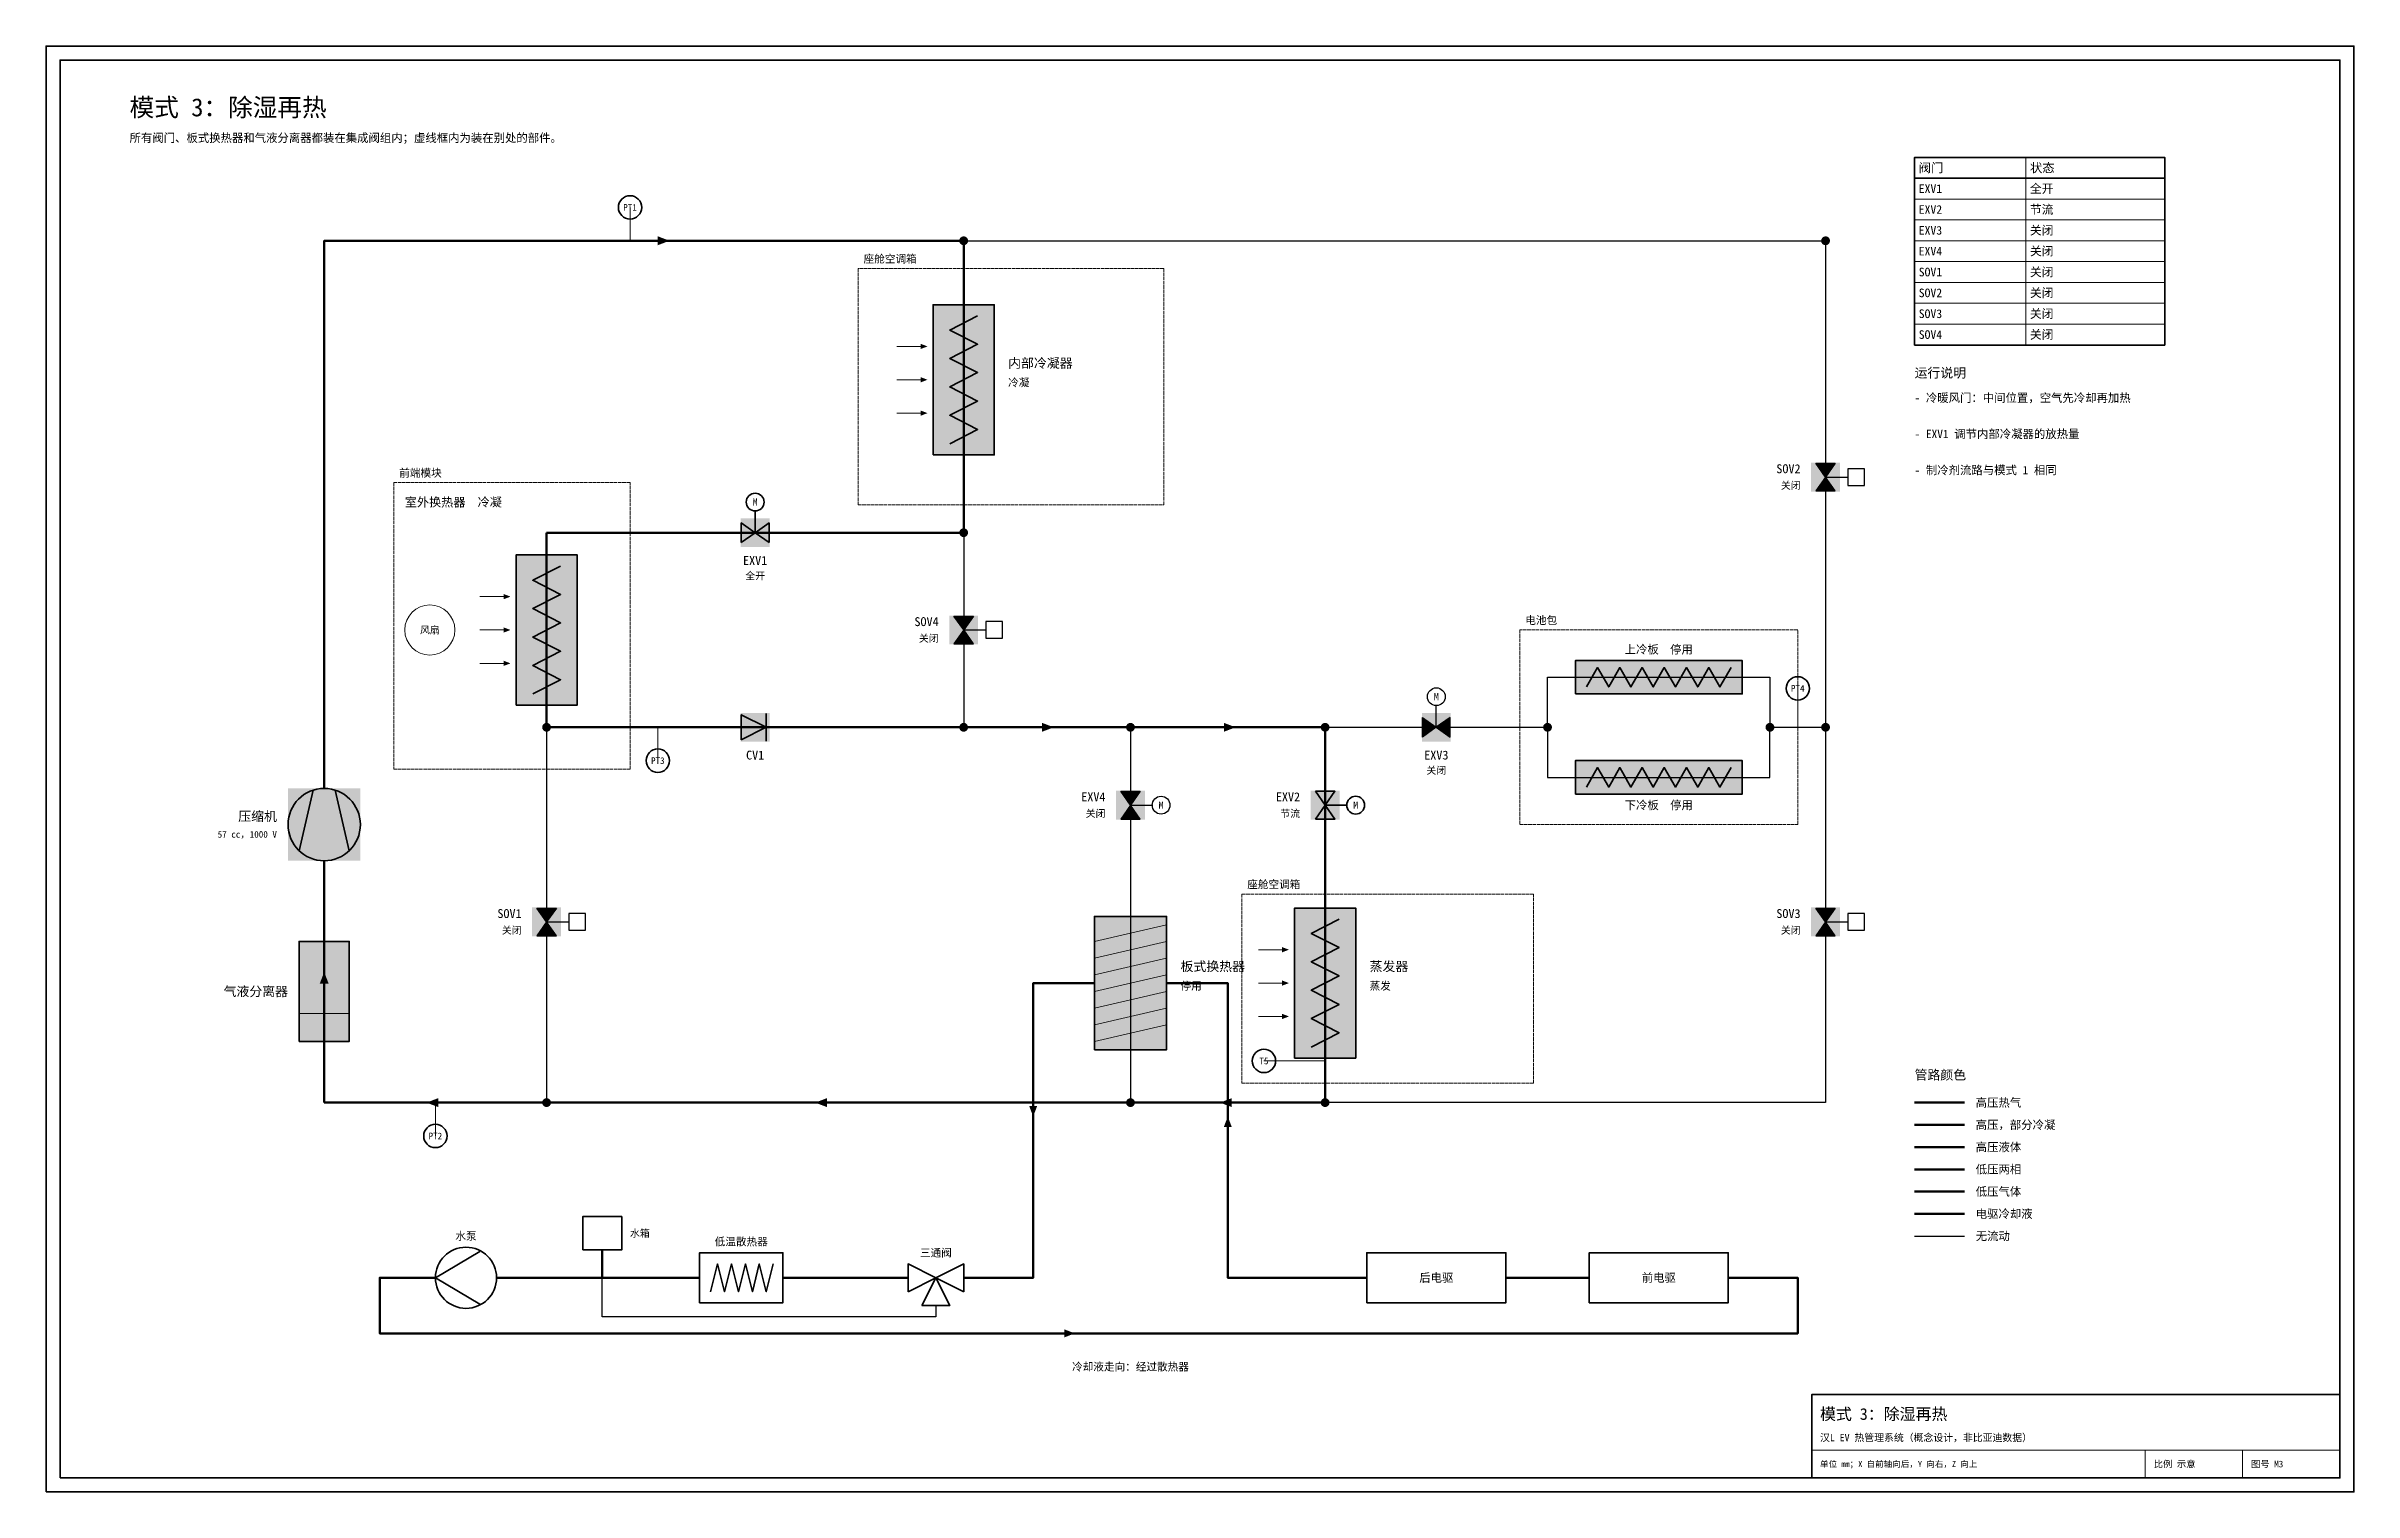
# Model space of a CAD drawing. Header units: millimetres. Extents: x 0 to 830, y 0 to 520.
import ezdxf
from ezdxf.enums import TextEntityAlignment as Align

# ---------------------------------------------------------------- set-up
doc = ezdxf.new("R2010")
doc.units = ezdxf.units.MM
doc.linetypes.add('DASHED', pattern=[1.524, 1.27, -0.254])
for name, color, linetype, lineweight, true_color in [('AIR', 7, 'Continuous', 18, 0x7878c8), ('BOUNDARY', 7, 'DASHED', 18, 0x828282), ('COOLANT', 7, 'Continuous', 50, 0x1e8c46), ('FRAME', 7, 'Continuous', 35, 0x3c3c3c), ('HP_2PH', 7, 'Continuous', 70, 0xc83caa), ('HP_GAS', 7, 'Continuous', 70, 0xcd2828), ('HP_LIQ', 7, 'Continuous', 70, 0xeb8214), ('LP_2PH', 7, 'Continuous', 70, 0x28a5c8), ('LP_GAS', 7, 'Continuous', 70, 0x2350be), ('OFF', 7, 'Continuous', 30, 0xafafaf), ('SYMBOL', 7, 'Continuous', 35, 0x141414), ('TEXT', 7, 'Continuous', 18, 0x141414), ('THIN', 7, 'Continuous', 13, 0x6e6e6e)]:
    doc.layers.add(name, color=color, linetype=linetype, lineweight=lineweight, true_color=true_color)
doc.styles.add('ZH', font='simsun.ttc')

msp = doc.modelspace()

# ---------------------------------------------------------------- texts
at = {"layer": 'AIR', "style": 'ZH'}
msp.add_text('风扇', height=2.6, dxfattribs=at).set_placement((138, 310), align=Align.MIDDLE_CENTER)
at = {"layer": 'BOUNDARY', "style": 'ZH'}
for s, p in [('座舱空调箱', (294, 443.5)), ('前端模块', (127, 366.5)), ('电池包', (532, 313.5)), ('座舱空调箱', (432, 218.5))]:
    msp.add_text(s, height=2.8, dxfattribs=at).set_placement(p, align=Align.MIDDLE_LEFT)
at = {"layer": 'COOLANT', "style": 'ZH'}
msp.add_text('冷却液走向：经过散热器', height=2.8, dxfattribs=at).set_placement((390, 45), align=Align.MIDDLE_CENTER)
at = {"layer": 'OFF', "style": 'ZH'}
for p in [(631, 362), (321, 307), (381, 244), (171, 202), (631, 202)]:
    msp.add_text('关闭', height=2.6, dxfattribs=at).set_placement(p, align=Align.MIDDLE_RIGHT)
for s, p in [('M', (500, 286)), ('关闭', (500, 259.5)), ('M', (401, 247))]:
    msp.add_text(s, height=2.6, dxfattribs=at).set_placement(p, align=Align.MIDDLE_CENTER)
at = {"layer": 'SYMBOL', "style": 'ZH'}
for p in [(255, 356), (471, 247)]:
    msp.add_text('M', height=2.6, dxfattribs=at).set_placement(p, align=Align.MIDDLE_CENTER)
at = {"layer": 'TEXT', "style": 'ZH'}
for s, height, p in [('模式 3：除湿再热', 6.5, (30, 498)), ('所有阀门、板式换热器和气液分离器都装在集成阀组内；虚线框内为装在别处的部件。', 3, (30, 487)), ('阀门', 3.255, (673.5, 476.25)), ('状态', 3.255, (713.5, 476.25)), ('EXV1', 3.1, (673.5, 468.75)), ('全开', 3.1, (713.5, 468.75)), ('EXV2', 3.1, (673.5, 461.25)), ('节流', 3.1, (713.5, 461.25)), ('EXV3', 3.1, (673.5, 453.75)), ('关闭', 3.1, (713.5, 453.75)), ('关闭', 3.1, (713.5, 446.25)), ('SOV1', 3.1, (673.5, 438.75)), ('EXV4', 3.1, (673.5, 446.25)), ('关闭', 3.1, (713.5, 438.75)), ('SOV2', 3.1, (673.5, 431.25)), ('关闭', 3.1, (713.5, 431.25)), ('SOV3', 3.1, (673.5, 423.75)), ('关闭', 3.1, (713.5, 423.75)), ('SOV4', 3.1, (673.5, 416.25)), ('关闭', 3.1, (713.5, 416.25)), ('内部冷凝器', 3.4, (346, 406)), ('冷凝', 2.8, (346, 399)), ('运行说明', 3.4, (672, 402.5)), ('- 冷暖风门：中间位置，空气先冷却再加热', 3, (672, 393.5)), ('- EXV1 调节内部冷凝器的放热量', 3, (672, 380.5)), ('- 制冷剂流路与模式 1 相同', 3, (672, 367.5)), ('室外换热器  冷凝', 3.2, (129, 356)), ('板式换热器', 3.4, (408, 189)), ('蒸发器', 3.4, (476, 189)), ('停用', 2.8, (408, 182)), ('蒸发', 2.8, (476, 182)), ('管路颜色', 3.4, (672, 150)), ('高压热气', 3, (694, 140)), ('高压，部分冷凝', 3, (694, 132)), ('高压液体', 3, (694, 124)), ('低压两相', 3, (694, 116)), ('低压气体', 3, (694, 108)), ('电驱冷却液', 3, (694, 100)), ('水箱', 2.6, (210, 93)), ('无流动', 3, (694, 92)), ('模式 3：除湿再热', 4.2, (638, 28)), ('汉L EV 热管理系统（概念设计，非比亚迪数据）', 2.6, (638, 19.5)), ('单位 mm；X 自前轴向后，Y 向右，Z 向上', 2.2, (638, 10)), ('比例 示意', 2.4, (758, 10)), ('图号 M3', 2.4, (793, 10))]:
    msp.add_text(s, height=height, dxfattribs=at).set_placement(p, align=Align.MIDDLE_LEFT)
for s, height, p in [('PT1', 2.4, (210, 462)), ('EXV1', 3.2, (255, 335)), ('全开', 2.6, (255, 329.5)), ('上冷板  停用', 3, (580, 303)), ('PT4', 2.4, (630, 289)), ('CV1', 3.2, (255, 265)), ('EXV3', 3.2, (500, 265)), ('PT3', 2.4, (220, 263)), ('下冷板  停用', 3, (580, 247)), ('T5', 2.4, (438, 155)), ('PT2', 2.4, (140, 128)), ('水泵', 2.8, (151, 92)), ('低温散热器', 2.8, (250, 90)), ('三通阀', 2.8, (320, 86)), ('后电驱', 3, (500, 77)), ('前电驱', 3, (580, 77))]:
    msp.add_text(s, height=height, dxfattribs=at).set_placement(p, align=Align.MIDDLE_CENTER)
for s, height, p in [('SOV2', 3.2, (631, 368)), ('SOV4', 3.2, (321, 313)), ('EXV4', 3.2, (381, 250)), ('EXV2', 3.2, (451, 250)), ('压缩机', 3.4, (83, 243)), ('节流', 2.6, (451, 244)), ('57 cc，1000 V', 2.4, (83, 236.5)), ('SOV1', 3.2, (171, 208)), ('SOV3', 3.2, (631, 208)), ('气液分离器', 3.4, (87, 180))]:
    msp.add_text(s, height=height, dxfattribs=at).set_placement(p, align=Align.MIDDLE_RIGHT)

# ---------------------------------------------------------------- hatches: boundary and pattern name
at = {"true_color": 0xffffff}
for points in [[(319, 373), (341, 373), (341, 427), (319, 427)], [(634.8, 359.8), (645.2, 359.8), (645.2, 370.2), (634.8, 370.2)], [(249.8, 339.8), (260.2, 339.8), (260.2, 350.2), (249.8, 350.2)], [(169, 283), (191, 283), (191, 337), (169, 337)], [(324.8, 304.8), (335.2, 304.8), (335.2, 315.2), (324.8, 315.2)], [(550, 287), (610, 287), (610, 299), (550, 299)], [(249.8, 269.8), (260.2, 269.8), (260.2, 280.2), (249.8, 280.2)], [(494.8, 269.8), (505.2, 269.8), (505.2, 280.2), (494.8, 280.2)], [(550, 251), (610, 251), (610, 263), (550, 263)], [(87, 227), (113, 227), (113, 253), (87, 253)], [(384.8, 241.8), (395.2, 241.8), (395.2, 252.2), (384.8, 252.2)], [(454.8, 241.8), (465.2, 241.8), (465.2, 252.2), (454.8, 252.2)], [(174.8, 199.8), (185.2, 199.8), (185.2, 210.2), (174.8, 210.2)], [(449, 156), (471, 156), (471, 210), (449, 210)], [(634.8, 199.8), (645.2, 199.8), (645.2, 210.2), (634.8, 210.2)], [(377, 159), (403, 159), (403, 207), (377, 207)], [(91, 162), (109, 162), (109, 198), (91, 198)]]:
    msp.add_hatch(color=7, dxfattribs=at).paths.add_polyline_path(points)
at = {"layer": 'AIR'}
for points in [[(317, 412), (314.5, 412.95), (314.5, 411.05)], [(317, 400), (314.5, 400.95), (314.5, 399.05)], [(317, 388), (314.5, 388.95), (314.5, 387.05)], [(167, 322), (164.5, 322.95), (164.5, 321.05)], [(167, 310), (164.5, 310.95), (164.5, 309.05)], [(167, 298), (164.5, 298.95), (164.5, 297.05)], [(447, 195), (444.5, 195.95), (444.5, 194.05)], [(447, 183), (444.5, 183.95), (444.5, 182.05)], [(447, 171), (444.5, 171.95), (444.5, 170.05)]]:
    msp.add_hatch(color=7, dxfattribs=at).paths.add_polyline_path(points)
at = {"layer": 'COOLANT'}
for points in [[(355, 135), (356.44, 138.8), (353.56, 138.8)], [(425, 135), (423.56, 131.2), (426.44, 131.2)], [(370, 57), (366.2, 58.44), (366.2, 55.56)]]:
    msp.add_hatch(color=7, dxfattribs=at).paths.add_polyline_path(points)
at = {"layer": 'HP_GAS'}
msp.add_hatch(color=7, dxfattribs=at).paths.add_polyline_path([(224.2, 450), (220, 451.6), (220, 448.4)])
at = {"layer": 'HP_LIQ'}
for points in [[(362.4, 275), (358.2, 276.6), (358.2, 273.4)], [(427.8, 275), (423.6, 276.6), (423.6, 273.4)]]:
    msp.add_hatch(color=7, dxfattribs=at).paths.add_polyline_path(points)
at = {"layer": 'LP_GAS'}
for points in [[(100, 186.98), (98.4, 182.78), (101.6, 182.78)], [(136.8, 140), (141, 138.4), (141, 141.6)], [(276.6, 140), (280.8, 138.4), (280.8, 141.6)], [(422.2, 140), (426.4, 138.4), (426.4, 141.6)]]:
    msp.add_hatch(color=7, dxfattribs=at).paths.add_polyline_path(points)
at = {"layer": 'OFF'}
for points in [[(636.5, 370), (643.5, 370), (640, 365)], [(636.5, 360), (643.5, 360), (640, 365)], [(326.5, 315), (333.5, 315), (330, 310)], [(326.5, 305), (333.5, 305), (330, 310)], [(495, 271.5), (495, 278.5), (500, 275)], [(505, 271.5), (505, 278.5), (500, 275)], [(386.5, 252), (393.5, 252), (390, 247)], [(386.5, 242), (393.5, 242), (390, 247)], [(176.5, 210), (183.5, 210), (180, 205)], [(636.5, 210), (643.5, 210), (640, 205)], [(176.5, 200), (183.5, 200), (180, 205)], [(636.5, 200), (643.5, 200), (640, 205)]]:
    msp.add_hatch(color=7, dxfattribs=at).paths.add_polyline_path(points)
at = {"layer": 'SYMBOL'}
for points in [[(331.6, 450), (331.48, 450.61), (331.13, 451.13), (330.61, 451.48), (330, 451.6), (329.39, 451.48), (328.87, 451.13), (328.52, 450.61), (328.4, 450), (328.52, 449.39), (328.87, 448.87), (329.39, 448.52), (330, 448.4), (330.61, 448.52), (331.13, 448.87), (331.48, 449.39)], [(641.6, 450), (641.48, 450.61), (641.13, 451.13), (640.61, 451.48), (640, 451.6), (639.39, 451.48), (638.87, 451.13), (638.52, 450.61), (638.4, 450), (638.52, 449.39), (638.87, 448.87), (639.39, 448.52), (640, 448.4), (640.61, 448.52), (641.13, 448.87), (641.48, 449.39)], [(331.6, 345), (331.48, 345.61), (331.13, 346.13), (330.61, 346.48), (330, 346.6), (329.39, 346.48), (328.87, 346.13), (328.52, 345.61), (328.4, 345), (328.52, 344.39), (328.87, 343.87), (329.39, 343.52), (330, 343.4), (330.61, 343.52), (331.13, 343.87), (331.48, 344.39)], [(181.6, 275), (181.48, 275.61), (181.13, 276.13), (180.61, 276.48), (180, 276.6), (179.39, 276.48), (178.87, 276.13), (178.52, 275.61), (178.4, 275), (178.52, 274.39), (178.87, 273.87), (179.39, 273.52), (180, 273.4), (180.61, 273.52), (181.13, 273.87), (181.48, 274.39)], [(331.6, 275), (331.48, 275.61), (331.13, 276.13), (330.61, 276.48), (330, 276.6), (329.39, 276.48), (328.87, 276.13), (328.52, 275.61), (328.4, 275), (328.52, 274.39), (328.87, 273.87), (329.39, 273.52), (330, 273.4), (330.61, 273.52), (331.13, 273.87), (331.48, 274.39)], [(391.6, 275), (391.48, 275.61), (391.13, 276.13), (390.61, 276.48), (390, 276.6), (389.39, 276.48), (388.87, 276.13), (388.52, 275.61), (388.4, 275), (388.52, 274.39), (388.87, 273.87), (389.39, 273.52), (390, 273.4), (390.61, 273.52), (391.13, 273.87), (391.48, 274.39)], [(461.6, 275), (461.48, 275.61), (461.13, 276.13), (460.61, 276.48), (460, 276.6), (459.39, 276.48), (458.87, 276.13), (458.52, 275.61), (458.4, 275), (458.52, 274.39), (458.87, 273.87), (459.39, 273.52), (460, 273.4), (460.61, 273.52), (461.13, 273.87), (461.48, 274.39)], [(541.6, 275), (541.48, 275.61), (541.13, 276.13), (540.61, 276.48), (540, 276.6), (539.39, 276.48), (538.87, 276.13), (538.52, 275.61), (538.4, 275), (538.52, 274.39), (538.87, 273.87), (539.39, 273.52), (540, 273.4), (540.61, 273.52), (541.13, 273.87), (541.48, 274.39)], [(621.6, 275), (621.48, 275.61), (621.13, 276.13), (620.61, 276.48), (620, 276.6), (619.39, 276.48), (618.87, 276.13), (618.52, 275.61), (618.4, 275), (618.52, 274.39), (618.87, 273.87), (619.39, 273.52), (620, 273.4), (620.61, 273.52), (621.13, 273.87), (621.48, 274.39)], [(641.6, 275), (641.48, 275.61), (641.13, 276.13), (640.61, 276.48), (640, 276.6), (639.39, 276.48), (638.87, 276.13), (638.52, 275.61), (638.4, 275), (638.52, 274.39), (638.87, 273.87), (639.39, 273.52), (640, 273.4), (640.61, 273.52), (641.13, 273.87), (641.48, 274.39)], [(181.6, 140), (181.48, 140.61), (181.13, 141.13), (180.61, 141.48), (180, 141.6), (179.39, 141.48), (178.87, 141.13), (178.52, 140.61), (178.4, 140), (178.52, 139.39), (178.87, 138.87), (179.39, 138.52), (180, 138.4), (180.61, 138.52), (181.13, 138.87), (181.48, 139.39)], [(391.6, 140), (391.48, 140.61), (391.13, 141.13), (390.61, 141.48), (390, 141.6), (389.39, 141.48), (388.87, 141.13), (388.52, 140.61), (388.4, 140), (388.52, 139.39), (388.87, 138.87), (389.39, 138.52), (390, 138.4), (390.61, 138.52), (391.13, 138.87), (391.48, 139.39)], [(461.6, 140), (461.48, 140.61), (461.13, 141.13), (460.61, 141.48), (460, 141.6), (459.39, 141.48), (458.87, 141.13), (458.52, 140.61), (458.4, 140), (458.52, 139.39), (458.87, 138.87), (459.39, 138.52), (460, 138.4), (460.61, 138.52), (461.13, 138.87), (461.48, 139.39)]]:
    msp.add_hatch(color=7, dxfattribs=at).paths.add_polyline_path(points)

# ---------------------------------------------------------------- linework, layer by layer
at = {"layer": 'AIR'}
for points in [[(306, 412), (316, 412)], [(306, 400), (316, 400)], [(306, 388), (316, 388)], [(156, 322), (166, 322)], [(156, 310), (166, 310)], [(156, 298), (166, 298)], [(436, 195), (446, 195)], [(436, 183), (446, 183)], [(436, 171), (446, 171)]]:
    msp.add_lwpolyline(points, dxfattribs=at)
msp.add_circle((138, 310), 9, dxfattribs=at)
at = {"layer": 'BOUNDARY'}
for points in [[(292, 355), (402, 355), (402, 440), (292, 440)], [(125, 260), (210, 260), (210, 363), (125, 363)], [(530, 240), (630, 240), (630, 310), (530, 310)], [(430, 147), (535, 147), (535, 215), (430, 215)]]:
    msp.add_lwpolyline(points, close=True, dxfattribs=at)
at = {"layer": 'COOLANT'}
for points in [[(377, 183), (355, 183), (355, 77), (330, 77)], [(475, 77), (425, 77), (425, 183), (403, 183)], [(672, 100), (690, 100)], [(200, 77), (200, 87)], [(140, 77), (120, 77), (120, 57), (630, 57), (630, 77), (605, 77)], [(200, 77), (162, 77)], [(235, 77), (200, 77)], [(310, 77), (265, 77)], [(555, 77), (525, 77)]]:
    msp.add_lwpolyline(points, dxfattribs=at)
at = {"layer": 'FRAME'}
for points in [[(0, 0), (830, 0), (830, 520), (0, 520)], [(5, 5), (825, 5), (825, 515), (5, 515)], [(672, 412.5), (762, 412.5), (762, 480), (672, 480)], [(635, 5), (825, 5), (825, 35), (635, 35)]]:
    msp.add_lwpolyline(points, close=True, dxfattribs=at)
msp.add_lwpolyline([(672, 472.5), (762, 472.5)], dxfattribs=at)
at = {"layer": 'HP_2PH'}
for points in [[(330, 345), (180, 345)], [(180, 345), (180, 275)], [(672, 132), (690, 132)]]:
    msp.add_lwpolyline(points, dxfattribs=at)
at = {"layer": 'HP_GAS'}
for points in [[(100, 253), (100, 450), (330, 450)], [(330, 450), (330, 345)], [(672, 140), (690, 140)]]:
    msp.add_lwpolyline(points, dxfattribs=at)
at = {"layer": 'HP_LIQ'}
for points in [[(180, 275), (330, 275)], [(330, 275), (390, 275)], [(390, 275), (460, 275)], [(672, 124), (690, 124)]]:
    msp.add_lwpolyline(points, dxfattribs=at)
at = {"layer": 'LP_2PH'}
for points in [[(460, 275), (460, 220)], [(672, 116), (690, 116)]]:
    msp.add_lwpolyline(points, dxfattribs=at)
at = {"layer": 'LP_GAS'}
for points in [[(100, 140), (100, 227)], [(460, 220), (460, 140)], [(180, 140), (100, 140)], [(390, 140), (180, 140)], [(460, 140), (390, 140)], [(672, 108), (690, 108)]]:
    msp.add_lwpolyline(points, dxfattribs=at)
at = {"layer": 'OFF'}
for points in [[(330, 450), (640, 450)], [(640, 450), (640, 275)], [(640, 365), (648, 365)], [(330, 345), (330, 275)], [(330, 310), (338, 310)], [(540, 275), (540, 293), (620, 293), (620, 275)], [(500, 275), (500, 283)], [(180, 275), (180, 140)], [(390, 275), (390, 220)], [(460, 275), (540, 275)], [(540, 275), (540, 257), (620, 257), (620, 275)], [(620, 275), (640, 275)], [(640, 275), (640, 140)], [(390, 247), (398, 247)], [(390, 220), (390, 140)], [(180, 205), (188, 205)], [(640, 205), (648, 205)], [(640, 140), (460, 140)], [(672, 92), (690, 92)], [(320, 67), (320, 63), (200, 63), (200, 77)]]:
    msp.add_lwpolyline(points, dxfattribs=at)
for points in [[(636.5, 370), (643.5, 370), (640, 365)], [(648, 362), (654, 362), (654, 368), (648, 368)], [(636.5, 360), (643.5, 360), (640, 365)], [(326.5, 315), (333.5, 315), (330, 310)], [(326.5, 305), (333.5, 305), (330, 310)], [(338, 307), (344, 307), (344, 313), (338, 313)], [(495, 271.5), (495, 278.5), (500, 275)], [(505, 271.5), (505, 278.5), (500, 275)], [(386.5, 252), (393.5, 252), (390, 247)], [(386.5, 242), (393.5, 242), (390, 247)], [(176.5, 210), (183.5, 210), (180, 205)], [(188, 202), (194, 202), (194, 208), (188, 208)], [(636.5, 210), (643.5, 210), (640, 205)], [(648, 202), (654, 202), (654, 208), (648, 208)], [(176.5, 200), (183.5, 200), (180, 205)], [(636.5, 200), (643.5, 200), (640, 205)]]:
    msp.add_lwpolyline(points, close=True, dxfattribs=at)
for centre in [(500, 286), (401, 247)]:
    msp.add_circle(centre, 3.2, dxfattribs=at)
at = {"layer": 'SYMBOL'}
for points in [[(319, 373), (341, 373), (341, 427), (319, 427)], [(250, 341.5), (250, 348.5), (255, 345)], [(250, 341.5), (250, 348.5), (255, 345)], [(260, 341.5), (260, 348.5), (255, 345)], [(260, 341.5), (260, 348.5), (255, 345)], [(169, 283), (191, 283), (191, 337), (169, 337)], [(550, 287), (610, 287), (610, 299), (550, 299)], [(250, 270.5), (250, 279.5), (259, 275)], [(550, 251), (610, 251), (610, 263), (550, 263)], [(456.5, 252), (463.5, 252), (460, 247)], [(456.5, 252), (463.5, 252), (460, 247)], [(456.5, 242), (463.5, 242), (460, 247)], [(456.5, 242), (463.5, 242), (460, 247)], [(449, 156), (471, 156), (471, 210), (449, 210)], [(377, 159), (403, 159), (403, 207), (377, 207)], [(91, 162), (109, 162), (109, 198), (91, 198)], [(193, 87), (207, 87), (207, 99), (193, 99)], [(235, 68), (265, 68), (265, 86), (235, 86)], [(475, 68), (525, 68), (525, 86), (475, 86)], [(555, 68), (605, 68), (605, 86), (555, 86)], [(310, 72), (310, 82), (320, 77)], [(315, 67), (325, 67), (320, 77)], [(330, 72), (330, 82), (320, 77)]]:
    msp.add_lwpolyline(points, close=True, dxfattribs=at)
for points in [[(325, 377), (335, 382.11), (325, 387.22), (335, 392.33), (325, 397.44), (335, 402.56), (325, 407.67), (335, 412.78), (325, 417.89), (335, 423)], [(255, 345), (255, 353)], [(175, 287), (185, 292.11), (175, 297.22), (185, 302.33), (175, 307.44), (185, 312.56), (175, 317.67), (185, 322.78), (175, 327.89), (185, 333)], [(554, 289.5), (558, 296.5), (562, 289.5), (566, 296.5), (570, 289.5), (574, 296.5), (578, 289.5), (582, 296.5), (586, 289.5), (590, 296.5), (594, 289.5), (598, 296.5), (602, 289.5), (606, 296.5)], [(259, 270), (259, 280)], [(554, 253.5), (558, 260.5), (562, 253.5), (566, 260.5), (570, 253.5), (574, 260.5), (578, 253.5), (582, 260.5), (586, 253.5), (590, 260.5), (594, 253.5), (598, 260.5), (602, 253.5), (606, 260.5)], [(91, 230.6), (96, 252.4)], [(109, 230.6), (104, 252.4)], [(460, 247), (468, 247)], [(455, 160), (465, 165.11), (455, 170.22), (465, 175.33), (455, 180.44), (465, 185.56), (455, 190.67), (465, 195.78), (455, 200.89), (465, 206)], [(156, 86.5), (140, 77), (156, 67.5)], [(239, 72), (241.5, 82), (244, 72), (246.5, 82), (249, 72), (251.5, 82), (254, 72), (256.5, 82), (259, 72), (261.5, 82)]]:
    msp.add_lwpolyline(points, dxfattribs=at)
for centre, radius in [((210, 462), 4.2), ((255, 356), 3.2), ((630, 289), 4.2), ((220, 263), 4.2), ((100, 240), 13), ((471, 247), 3.2), ((438, 155), 4.2), ((140, 128), 4.2), ((151, 77), 11)]:
    msp.add_circle(centre, radius, dxfattribs=at)
at = {"layer": 'THIN'}
for points in [[(712, 480), (712, 412.5)], [(672, 472.5), (762, 472.5)], [(672, 465), (762, 465)], [(210, 450), (210, 462)], [(672, 457.5), (762, 457.5)], [(672, 450), (762, 450)], [(672, 442.5), (762, 442.5)], [(672, 435), (762, 435)], [(672, 427.5), (762, 427.5)], [(672, 420), (762, 420)], [(672, 412.5), (762, 412.5)], [(630, 275), (630, 289)], [(220, 275), (220, 263)], [(377, 198), (403, 204)], [(377, 192), (403, 198)], [(377, 186), (403, 192)], [(377, 180), (403, 186)], [(377, 174), (403, 180)], [(91, 172), (109, 172)], [(377, 168), (403, 174)], [(377, 162), (403, 168)], [(460, 155), (438, 155)], [(140, 140), (140, 128)], [(635, 15), (825, 15)], [(755, 5), (755, 15)], [(790, 5), (790, 15)]]:
    msp.add_lwpolyline(points, dxfattribs=at)

msp.set_redraw_order([(e.dxf.handle, doc.entitydb.next_handle()) for e in msp.query("TEXT MTEXT ATTDEF DIMENSION ARC_DIMENSION")])  # texts and dimensions are drawn at this point

doc.saveas('drawing.dxf')
